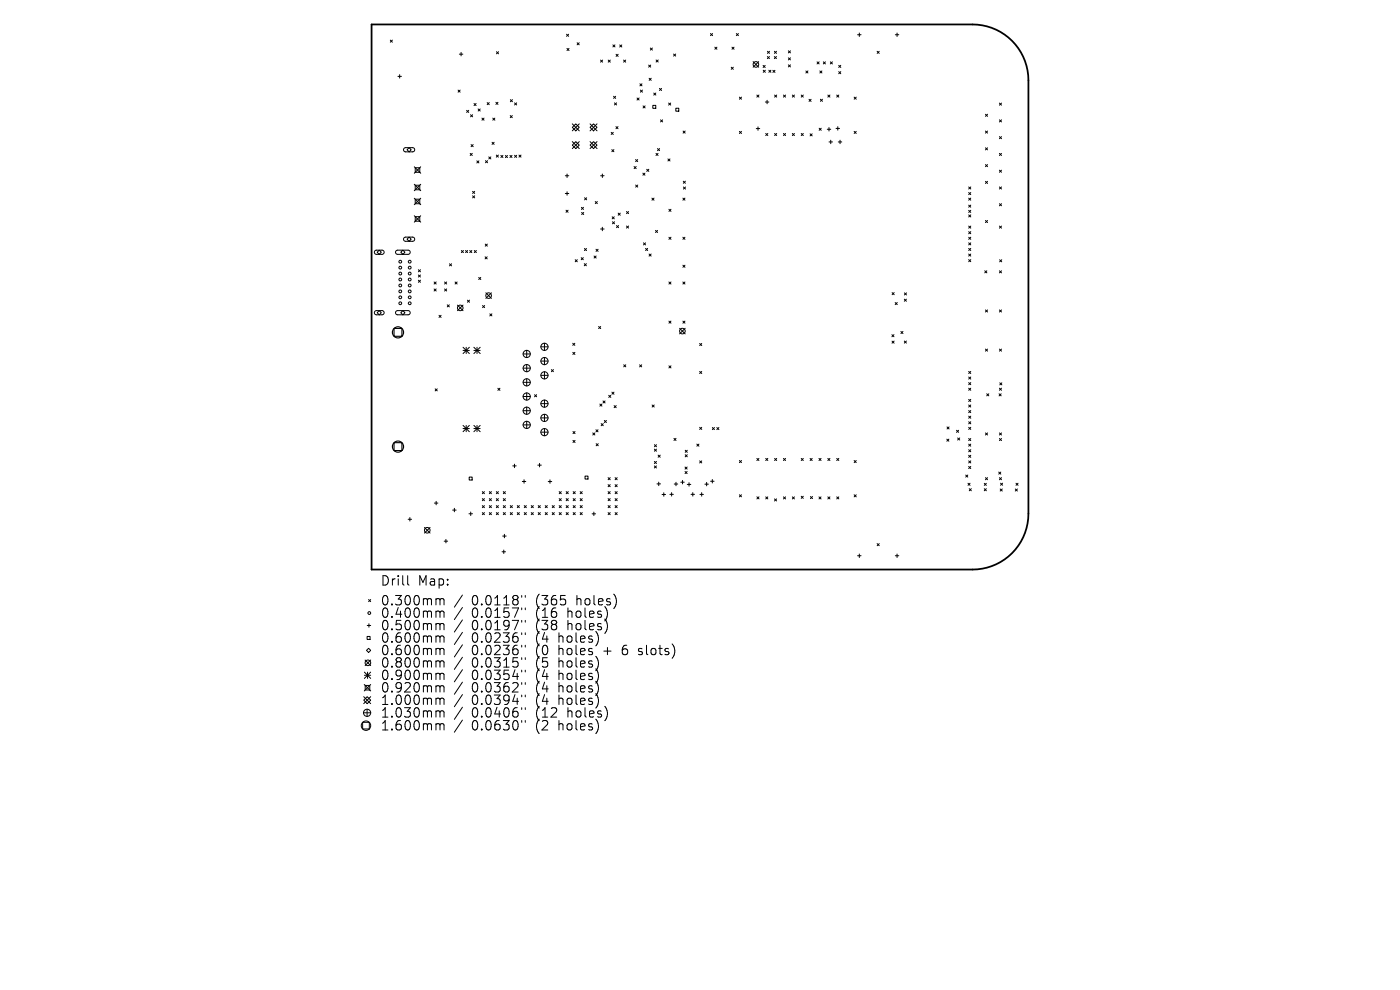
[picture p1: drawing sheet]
<svg xmlns="http://www.w3.org/2000/svg" width="297mm" height="210mm" viewBox="0 0 297 210" stroke-linecap="round" stroke-linejoin="round" font-family="sans-serif">
<defs><g id="words">
<g font-size="2.8">
<text x="80.6" y="124.5">Drill</text>
<text x="88.6" y="124.5">Map:</text>
<text x="80.6" y="128.7">0.300mm</text>
<text x="80.6" y="131.3">0.400mm</text>
<text x="100.1" y="128.7">0.0118&quot;</text>
<text x="100.1" y="131.3">0.0157&quot;</text>
<text x="113.8" y="128.7">(365</text>
<text x="113.8" y="131.3">(16</text>
<text x="120.7" y="131.3">holes)</text>
<text x="122.6" y="128.7">holes)</text>
<text x="80.6" y="134">0.500mm</text>
<text x="80.6" y="136.6">0.600mm</text>
<text x="100.1" y="134">0.0197&quot;</text>
<text x="100.1" y="136.6">0.0236&quot;</text>
<text x="113.8" y="134">(38</text>
<text x="113.8" y="136.6">(4</text>
<text x="118.8" y="136.6">holes)</text>
<text x="120.7" y="134">holes)</text>
<text x="80.6" y="139.3">0.600mm</text>
<text x="80.6" y="141.9">0.800mm</text>
<text x="100.1" y="139.3">0.0236&quot;</text>
<text x="100.1" y="141.9">0.0315&quot;</text>
<text x="113.8" y="139.3">(0</text>
<text x="113.8" y="141.9">(5</text>
<text x="118.8" y="139.3">holes</text>
<text x="118.8" y="141.9">holes)</text>
<text x="128.5" y="139.3">+</text>
<text x="132.7" y="139.3">6</text>
<text x="136.3" y="139.3">slots)</text>
<text x="80.6" y="144.5">0.900mm</text>
<text x="80.6" y="147.2">0.920mm</text>
<text x="80.6" y="149.8">1.000mm</text>
<text x="100.1" y="144.5">0.0354&quot;</text>
<text x="100.1" y="147.2">0.0362&quot;</text>
<text x="100.1" y="149.8">0.0394&quot;</text>
<text x="113.8" y="144.5">(4</text>
<text x="113.8" y="147.2">(4</text>
<text x="113.8" y="149.8">(4</text>
<text x="118.8" y="144.5">holes)</text>
<text x="118.8" y="147.2">holes)</text>
<text x="118.8" y="149.8">holes)</text>
<text x="80.6" y="152.5">1.030mm</text>
<text x="80.6" y="155.2">1.600mm</text>
<text x="100.1" y="152.5">0.0406&quot;</text>
<text x="100.1" y="155.2">0.0630&quot;</text>
<text x="113.8" y="152.5">(12</text>
<text x="113.8" y="155.2">(2</text>
<text x="118.8" y="155.2">holes)</text>
<text x="120.7" y="152.5">holes)</text>
</g>
</g></defs>
<path d="M78.8 5.2h127.5a11.9 11.9 0 0 1 11.9 11.8v92a11.9 11.9 0 0 1-11.9 11.8h-127.5z" fill="none" stroke="#000" stroke-width=".38"/>
<g fill="none" stroke="#000" stroke-width=".21">
<path d="M82.8 8.5l.4 .5M83.2 8.5l-.4 .5M84.4 16.2h.8M84.8 15.8v.8M97.2 19.1l.4 .5M97.4 11.5h.8M97.6 19.1l-.4 .5M97.8 11.1v.8M105.3 11l.5 .4M105.8 11l-.5 .4M120.2 7.3l.4 .4M120.3 10.3l.4 .4"/>
<path d="M120.6 7.3l-.4 .4M120.7 10.3l-.4 .4M122.4 9.1l.5 .4M122.9 9.1l-.5 .4M127.4 12.7l.4 .5M127.8 12.7l-.4 .5M129 12.7l.5 .5M129.5 12.7l-.5 .5M130 9.5l.5 .5M130.5 9.5l-.5 .5M130.7 11.5l.4 .5M131.1 11.5l-.4 .5"/>
<path d="M131.5 9.5l.4 .5M131.9 9.5l-.4 .5M132.3 12.7l.4 .5M132.7 12.7l-.4 .5M135.8 17.8l.4 .4M135.9 19.1l.4 .5M136.2 17.8l-.4 .4M136.3 19.1l-.4 .5M137.6 13.8l.5 .4M137.7 16.6l.5 .4M138 10.2l.4 .4M138.1 13.8l-.5 .4"/>
<path d="M138.2 16.6l-.5 .4M138.4 10.2l-.4 .4M138.7 19.7l.4 .5M139.1 19.7l-.4 .5M139.2 12.7l.4 .5M139.6 12.7l-.4 .5M139.9 18.8l.4 .4M140.3 18.8l-.4 .4M142.9 11.5l.4 .4M143.3 11.5l-.4 .4M150.7 7.1l.5 .5M151.2 7.1l-.5 .5"/>
<path d="M151.7 10l.4 .5M152.1 10l-.4 .5M155.1 14.3l.5 .4M155.3 10l.4 .5M155.6 14.3l-.5 .4M155.7 10l-.4 .5M156.2 7.1l.5 .5M156.7 7.1l-.5 .5M159.8 13.1l1.2 1.2M161 13.1l-1.2 1.2M161.9 13.9l.4 .4M161.9 14.9l.5 .4"/>
<path d="M162.3 13.9l-.4 .4M162.4 14.9l-.5 .4M162.8 12l.4 .4M162.8 10.9l.5 .4M163.1 14.9l.4 .4M163.2 12l-.4 .4M163.3 10.9l-.5 .4M163.5 14.9l-.4 .4M164 14.9l.4 .5M164.3 12l.4 .4M164.3 10.9l.4 .4M164.4 14.9l-.4 .5"/>
<path d="M164.7 12l-.4 .4M164.7 10.9l-.4 .4M167.2 10.8l.5 .4M167.2 12.3l.5 .4M167.2 13.8l.5 .4M167.7 10.8l-.5 .4M167.7 12.3l-.5 .4M167.7 13.8l-.5 .4M171 15l.4 .5M171.4 15l-.4 .5M173.3 13.1l.5 .5M173.8 13.1l-.5 .5"/>
<path d="M173.9 15l.5 .5M174.4 15l-.5 .5M174.7 13.1l.4 .5M175.1 13.1l-.4 .5M176.1 13.1l.5 .5M176.6 13.1l-.5 .5M177.9 13.9l.5 .4M177.9 15.2l.5 .4M178.4 13.9l-.5 .4M178.4 15.2l-.5 .4M181.9 7.4h.8M182.3 7v.7"/>
<path d="M186.1 10.9l.4 .4M186.5 10.9l-.4 .4M189.9 7.4h.8M190.3 7v.7M85.7 31.5l.3-.2h1.6l.3 .2 .1 .3-.4 .4h-1.6l-.4-.3zM86.8 31.3l.4 .5-.4 .4-.5-.4zM87.9 35.4l1.4 1.3M87.9 39.1l1.4 1.4M88.1 35.6h1v.9h-1zM88.1 39.3h1v1h-1zM89.3 35.4l-1.4 1.3M89.3 39.1l-1.4 1.4"/>
<path d="M99 23.4l.4 .5M99.4 23.4l-.4 .5M99.7 32.5l.5 .5M99.8 24.3l.5 .5M99.9 30.7l.5 .4M100.2 32.5l-.5 .5M100.3 24.3l-.5 .5M100.4 30.7l-.5 .4M100.6 22l.4 .4M101 22l-.4 .4M101.2 34.1l.4 .5M101.4 23.1l.5 .5"/>
<path d="M101.6 34.1l-.4 .5M101.9 23.1l-.5 .5M102.2 25.1l.5 .4M102.7 25.1l-.5 .4M103 34.1l.4 .4M103.3 21.8l.5 .4M103.4 34.1l-.4 .4M103.7 33.3l.4 .4M103.8 21.8l-.5 .4M104.1 33.3l-.4 .4M104.4 30.2l.4 .4M104.5 25.1l.5 .4"/>
<path d="M104.8 30.2l-.4 .4M105 25.1l-.5 .4M105.2 21.7l.4 .4M105.3 32.9l.4 .4M105.6 21.7l-.4 .4M105.7 32.9l-.4 .4M106.3 33l.4 .4M106.7 33l-.4 .4M107.2 33l.5 .4M107.7 33l-.5 .4M108.2 33l.4 .4M108.2 24.5l.5 .5"/>
<path d="M108.3 21.1l.4 .5M108.6 33l-.4 .4M108.7 24.5l-.5 .5M108.7 21.1l-.4 .5M109.2 21.8l.4 .5M109.2 32.9l.4 .5M109.6 21.8l-.4 .5M109.6 32.9l-.4 .5M110.1 32.9l.4 .4M110.5 32.9l-.4 .4M119.9 37.3h.8M120.3 36.9v.8"/>
<path d="M121.4 30.8l.8-.8 .7 .8-.7 .7zM121.4 26.3l1.5 1.5M121.4 30l1.5 1.5M122.2 26.3l.7 .7-.7 .8-.8-.8zM122.9 26.3l-1.5 1.5M122.9 30l-1.5 1.5M125.2 30.8l.7-.8 .8 .8-.8 .7zM125.2 26.3l1.5 1.5M125.2 30l1.5 1.5M125.9 26.3l.8 .7-.8 .8-.7-.8zM126.7 26.3l-1.5 1.5M126.7 30l-1.5 1.5"/>
<path d="M127.4 37.3h.8M127.8 36.9v.8M129.7 28.1l.4 .4M129.8 31.7l.4 .5M130.1 28.1l-.4 .4M130.2 20.4l.4 .5M130.2 31.7l-.4 .5M130.4 21.8l.4 .5M130.6 20.4l-.4 .5M130.7 26.9l.4 .4M130.8 21.8l-.4 .5M131.1 26.9l-.4 .4"/>
<path d="M134.5 35.3l.5 .5M134.8 33.8l.5 .5M134.8 39.3l.5 .4M135 35.3l-.5 .5M135.1 20.8l.5 .4M135.3 33.8l-.5 .5M135.3 39.3l-.5 .4M135.6 20.8l-.5 .4M136.4 36.7l.4 .5M136.4 22.5l.5 .4M136.8 36.7l-.4 .5M136.9 22.5l-.5 .4"/>
<path d="M137.2 35.9l.4 .5M137.6 35.9l-.4 .5M138.5 22.4h.6v.6h-.6zM139.2 32.5l.4 .5M139.5 31.5l.4 .5M139.6 32.5l-.4 .5M139.9 31.5l-.4 .5M140.1 25.4l.5 .5M140.6 25.4l-.5 .5M141.7 33.7l.4 .5M141.8 21.9l.5 .4M142.1 33.7l-.4 .5"/>
<path d="M142.3 21.9l-.5 .4M143.4 23h.6v.6h-.6zM144.9 27.8l.5 .4M145 38.4l.4 .5M145 39.7l.4 .4M145.4 27.8l-.5 .4M145.4 38.4l-.4 .5M145.4 39.7l-.4 .4M156.9 20.6l.4 .5M156.9 27.9l.4 .4M157.3 20.6l-.4 .5M157.3 27.9l-.4 .4"/>
<path d="M160.4 27.3h.8M160.6 20.2l.4 .4M160.8 26.9v.7M161 20.2l-.4 .4M162.4 21.6h.7M162.4 28.3l.5 .5M162.7 21.3v.7M162.9 28.3l-.5 .5M164.3 20.2l.5 .4M164.3 28.3l.5 .5M164.8 20.2l-.5 .4M164.8 28.3l-.5 .5"/>
<path d="M166.2 20.2l.5 .4M166.2 28.3l.5 .5M166.7 20.2l-.5 .4M166.7 28.3l-.5 .5M168.1 20.2l.4 .4M168.1 28.3l.4 .5M168.5 20.2l-.4 .4M168.5 28.3l-.4 .5M170 28.3l.4 .5M170 20.2l.4 .4M170.4 20.2l-.4 .4M170.4 28.3l-.4 .5"/>
<path d="M171.6 21.1l.5 .4M171.9 28.4l.4 .4M172.1 21.1l-.5 .4M172.3 28.4l-.4 .4M173.8 27.2l.4 .4M174 21.1l.5 .4M174.2 27.2l-.4 .4M174.5 21.1l-.5 .4M175.5 27.4h.7M175.6 20.2l.5 .4M175.9 27.1v.7M175.9 30.1h.7"/>
<path d="M176.1 20.2l-.5 .4M176.2 29.7v.8M177.4 27.2h.7M177.5 20.2l.4 .4M177.7 26.9v.7M177.8 30.1h.8M177.9 20.2l-.4 .4M178.2 29.7v.8M181.2 20.6l.4 .5M181.2 27.9l.4 .4M181.6 20.6l-.4 .5M181.6 27.9l-.4 .4"/>
<path d="M205.5 39.7l.4 .4M205.9 39.7l-.4 .4M209.1 24.2l.4 .5M209.1 27.8l.4 .4M209.1 31.4l.4 .4M209.1 34.9l.4 .5M209.1 38.5l.4 .4M209.5 38.5l-.4 .4M209.5 24.2l-.4 .5M209.5 27.8l-.4 .4M209.5 31.4l-.4 .4M209.5 34.9l-.4 .5"/>
<path d="M212 21.9l.5 .4M212 25.4l.5 .5M212 29l.5 .4M212 32.5l.5 .5M212 36.1l.5 .4M212 39.7l.5 .4M212.5 21.9l-.5 .4M212.5 25.4l-.5 .5M212.5 29l-.5 .4M212.5 32.5l-.5 .5M212.5 36.1l-.5 .4M212.5 39.7l-.5 .4"/>
<path d="M79.5 53.2l.3-.1h1.3l.3 .2 .1 .3-.4 .3h-1.3l-.4-.3zM80 53.5l.5-.4 .4 .4-.4 .5zM84 53.2l.3-.1h2.3l.3 .1 .1 .3-.3 .4-2.4 .1-.4-.3zM85 53.5l.5-.4 .4 .4-.4 .5zM85.7 50.4l.3-.1h1.6l.3 .2 .1 .3-.4 .4h-1.6l-.4-.3zM86.8 50.3l.4 .4-.4 .5-.5-.5zM87.9 42.1l1.4 1.3M87.9 45.8l1.4 1.3M88.1 42.3h1v.9h-1zM88.1 46h1v.9h-1zM88.8 57.2l.4 .5M88.8 58.3l.4 .5"/>
<path d="M88.8 59.4l.4 .5M89.2 57.2l-.4 .5M89.2 58.3l-.4 .5M89.2 59.4l-.4 .5M89.3 45.8l-1.4 1.3M89.3 42.1l-1.4 1.3M92.1 59.8l.4 .5M92.5 59.8l-.4 .5M94.3 59.8l.5 .5M94.8 59.8l-.5 .5M95.4 56l.4 .4M95.8 56l-.4 .4"/>
<path d="M96.5 59.8l.5 .5M97 59.8l-.5 .5M97.9 53.1l.4 .5M98.3 53.1l-.4 .5M98.8 53.1l.4 .5M99.2 53.1l-.4 .5M99.7 53.1l.4 .5M100.1 53.1l-.4 .5M100.3 40.6l.4 .4M100.3 41.5l.4 .5M100.6 53.1l.5 .5M100.7 40.6l-.4 .4"/>
<path d="M100.7 41.5l-.4 .5M101.1 53.1l-.5 .5M101.6 58.9l.4 .4M102 58.9l-.4 .4M102.9 54.5l.5 .4M102.9 51.8l.5 .4M103.4 54.5l-.5 .4M103.4 51.8l-.5 .4M119.9 41h.8M120.1 44.6l.4 .4M120.3 40.7v.7M120.5 44.6l-.4 .4"/>
<path d="M122 55.1l.5 .4M122.5 55.1l-.5 .4M123.3 54.7l.4 .4M123.3 44l.5 .4M123.4 45.1l.4 .4M123.7 54.7l-.4 .4M123.8 44l-.5 .4M123.8 45.1l-.4 .4M124 55.9l.4 .5M124 52.7l.4 .5M124 42l.5 .4M124.4 55.9l-.4 .5"/>
<path d="M124.4 52.7l-.4 .5M124.5 42l-.5 .4M126 54.3l.5 .4M126.3 42.8l.4 .4M126.4 52.9l.5 .4M126.5 54.3l-.5 .4M126.7 42.8l-.4 .4M126.9 52.9l-.5 .4M127.4 48.6h.8M127.8 48.2v.7M129.9 46l.4 .4M129.9 47l.5 .5"/>
<path d="M130.3 46l-.4 .4M130.4 47l-.5 .5M130.8 47.9l.4 .4M131.1 45.2l.5 .5M131.2 47.9l-.4 .4M131.6 45.2l-.5 .5M132.9 44.9l.5 .4M132.9 47.9l.5 .5M133.4 44.9l-.5 .4M133.4 47.9l-.5 .5M136.5 51.5l.5 .5M137 51.5l-.5 .5"/>
<path d="M137 52.7l.4 .4M137.4 52.7l-.4 .4M137.7 53.9l.4 .4M138.1 53.9l-.4 .4M138.3 42l.4 .5M138.7 42l-.4 .5M139.1 48.9l.4 .4M139.5 48.9l-.4 .4M141.9 59.8l.4 .5M141.9 44.4l.4 .4M141.9 50.3l.4 .5M142.3 44.4l-.4 .4"/>
<path d="M142.3 50.3l-.4 .5M142.3 59.8l-.4 .5M144.9 59.8l.4 .5M144.9 42l.4 .5M144.9 50.3l.4 .5M144.9 56.3l.4 .4M145.3 42l-.4 .5M145.3 50.3l-.4 .5M145.3 56.3l-.4 .4M145.3 59.8l-.4 .5M205.5 40.8l.4 .5M205.5 42l.4 .5"/>
<path d="M205.5 43.5l.4 .5M205.5 44.6l.4 .5M205.5 45.6l.4 .4M205.5 48l.4 .4M205.5 49.1l.4 .5M205.5 50.3l.4 .5M205.5 51.5l.4 .5M205.5 52.7l.4 .4M205.5 53.9l.4 .4M205.5 55.1l.4 .4M205.9 40.8l-.4 .5M205.9 42l-.4 .5"/>
<path d="M205.9 43.5l-.4 .5M205.9 44.6l-.4 .5M205.9 45.6l-.4 .4M205.9 48l-.4 .4M205.9 49.1l-.4 .5M205.9 50.3l-.4 .5M205.9 51.5l-.4 .5M205.9 52.7l-.4 .4M205.9 53.9l-.4 .4M205.9 55.1l-.4 .4M208.9 57.4l.5 .5M209.1 46.8l.4 .4"/>
<path d="M209.4 57.4l-.5 .5M209.5 46.8l-.4 .4M212 43.2l.5 .5M212 48l.5 .4M212 57.4l.5 .5M212.1 55.1l.4 .4M212.5 43.2l-.5 .5M212.5 48l-.5 .4M212.5 57.4l-.5 .5M212.5 55.1l-.4 .4M79.5 66l.3-.1h1.3l.3 .2 .1 .3-.4 .4h-1.3l-.4-.3zM80.5 65.9l.4 .4-.4 .5-.5-.5z"/>
<path d="M84 66l.3-.1h2.3l.3 .1 .1 .4-.3 .4h-2.4l-.4-.3zM85.5 65.9l.4 .4-.4 .5-.5-.5zM92.1 61.3l.4 .4M92.5 61.3l-.4 .4M93.1 66.9l.5 .4M93.6 66.9l-.5 .4M94.3 61.3l.5 .4M94.8 61.3l-.5 .4M94.9 64.7l.4 .4M95.3 64.7l-.4 .4M97 64.7l1.2 1.2M98.2 64.7l-1.2 1.2"/>
<path d="M98.2 73.7l1.4 1.3M98.2 74.3h1.4M98.9 73.7v1.3M99.2 63.7l.4 .4M99.6 73.7l-1.4 1.3M99.6 63.7l-.4 .4M100.5 74.3h1.4M100.5 73.7l1.4 1.3M101.2 73.7v1.3M101.9 73.7l-1.4 1.3M102.4 64.8l.4 .5M102.8 64.8l-.4 .5"/>
<path d="M103.1 62.1l1.2 1.2M103.9 66.6l.5 .4M104.3 62.1l-1.2 1.2M104.4 66.6l-.5 .4M111 75.1h1.5M111 78.1h1.5M111.7 74.3v1.5M111.7 77.3v1.6M114.7 73.6h1.6M114.7 76.6h1.6M114.7 79.6h1.6M115.5 72.8v1.5"/>
<path d="M115.5 75.8v1.6M115.5 78.9v1.5M117 78.4l.4 .4M117.4 78.4l-.4 .4M121.5 72.8l.5 .5M121.5 74.7l.5 .5M122 72.8l-.5 .5M122 74.7l-.5 .5M127 69.3l.4 .4M127.4 69.3l-.4 .4M132.3 77.4l.5 .4M132.8 77.4l-.5 .4"/>
<path d="M135.7 77.4l.4 .4M136.1 77.4l-.4 .4M141.9 68.1l.4 .5M141.9 77.6l.4 .4M142.3 68.1l-.4 .5M142.3 77.6l-.4 .4M144.2 69.6l1.2 1.2M144.9 68.1l.4 .5M145.3 68.1l-.4 .5M145.4 69.6l-1.2 1.2M148.4 72.9l.5 .4M148.4 78.8l.5 .4"/>
<path d="M148.9 72.9l-.5 .4M148.9 78.8l-.5 .4M189.2 71l.5 .4M189.2 72.4l.5 .4M189.3 62.1l.4 .4M189.7 71l-.5 .4M189.7 72.4l-.5 .4M189.7 62.1l-.4 .4M189.9 64.2l.4 .4M190.3 64.2l-.4 .4M191.1 70.3l.5 .5M191.6 70.3l-.5 .5"/>
<path d="M191.8 63.5l.5 .4M191.8 72.3l.5 .5M191.9 62.1l.4 .5M192.3 63.5l-.5 .4M192.3 72.3l-.5 .5M192.3 62.1l-.4 .5M205.5 78.8l.4 .4M205.5 80l.4 .4M205.9 78.8l-.4 .4M205.9 80l-.4 .4M209.1 65.7l.4 .5M209.1 74l.4 .5"/>
<path d="M209.5 65.7l-.4 .5M209.5 74l-.4 .5M212 65.7l.5 .5M212 74l.5 .5M212.5 65.7l-.5 .5M212.5 74l-.5 .5M92.3 82.5l.5 .4M92.8 82.5l-.5 .4M98.2 90.2l1.4 1.4M98.2 90.9h1.4M98.9 90.2v1.4M99.6 90.2l-1.4 1.4"/>
<path d="M100.5 90.9h1.4M100.5 90.2l1.4 1.4M101.2 90.2v1.4M101.9 90.2l-1.4 1.4M105.6 82.4l.5 .4M106.1 82.4l-.5 .4M108.8 98.8h.7M109.1 98.5v.7M111 81.1h1.5M111 84.1h1.5M111 87.1h1.5M111 90.1h1.5"/>
<path d="M111.7 80.3v1.6M111.7 83.3v1.6M111.7 86.4v1.5M111.7 89.4v1.5M113.4 83.7l.4 .5M113.8 83.7l-.4 .5M114.1 98.7h.7M114.5 98.3v.7M114.7 85.6h1.6M114.7 88.6h1.6M114.7 91.7h1.6M115.5 84.9v1.5"/>
<path d="M115.5 87.9v1.5M115.5 90.9v1.5M121.6 91.5l.4 .5M121.6 93.4l.4 .5M122 91.5l-.4 .5M122 93.4l-.4 .5M125.8 91.8l.4 .5M126.2 91.8l-.4 .5M126.4 91.2l.5 .4M126.5 94.1l.4 .5M126.9 91.2l-.5 .4M126.9 94.1l-.4 .5"/>
<path d="M127.3 85.7l.4 .5M127.5 89.9l.5 .4M127.7 85.7l-.4 .5M127.9 85l.5 .5M128 89.9l-.5 .4M128.2 89.2l.5 .4M128.4 85l-.5 .5M128.7 89.2l-.5 .4M129.1 83.9l.5 .4M129.6 83.9l-.5 .4M129.8 83.2l.5 .4M130.3 83.2l-.5 .4"/>
<path d="M130.3 86l.4 .5M130.7 86l-.4 .5M138.3 85.9l.5 .5M138.8 85.9l-.5 .5M138.8 97.9l.5 .4M138.8 98.8l.5 .5M138.8 94.3l.5 .5M138.8 95.3l.5 .4M139.3 97.9l-.5 .4M139.3 98.8l-.5 .5M139.3 94.3l-.5 .5M139.3 95.3l-.5 .4"/>
<path d="M139.6 96.5l.5 .5M140.1 96.5l-.5 .5M143 93l.4 .4M143.4 93l-.4 .4M145.3 99.1l.5 .4M145.4 95.5l.4 .5M145.4 96.5l.4 .4M145.8 99.1l-.5 .4M145.8 95.5l-.4 .5M145.8 96.5l-.4 .4M147.8 94.2l.5 .5M148.3 94.2l-.5 .5"/>
<path d="M148.4 90.6l.5 .5M148.4 97.8l.5 .4M148.9 90.6l-.5 .5M148.9 97.8l-.5 .4M151.1 90.7l.5 .4M151.6 90.7l-.5 .4M152.1 90.7l.4 .4M152.5 90.7l-.4 .4M156.9 97.7l.4 .4M157.3 97.7l-.4 .4M160.6 97.2l.4 .5M161 97.2l-.4 .5"/>
<path d="M162.4 97.2l.5 .5M162.9 97.2l-.5 .5M164.3 97.2l.5 .5M164.8 97.2l-.5 .5M166.2 97.2l.5 .5M166.7 97.2l-.5 .5M170 97.2l.4 .5M170.4 97.2l-.4 .5M171.9 97.2l.4 .5M172.3 97.2l-.4 .5M173.7 97.2l.5 .5M174.2 97.2l-.5 .5"/>
<path d="M175.6 97.2l.5 .5M176.1 97.2l-.5 .5M177.5 97.2l.4 .5M177.9 97.2l-.4 .5M181.2 97.7l.4 .4M181.6 97.7l-.4 .4M200.9 93.2l.4 .4M200.9 90.6l.4 .4M201.3 93.2l-.4 .4M201.3 90.6l-.4 .4M202.9 91.3l.5 .4M203.2 92.9l.4 .4"/>
<path d="M203.4 91.3l-.5 .4M203.6 92.9l-.4 .4M205.5 90.6l.4 .5M205.5 81.2l.4 .4M205.5 82.3l.4 .5M205.5 84.7l.4 .5M205.5 85.9l.4 .5M205.5 87.1l.4 .4M205.5 88.3l.4 .4M205.5 89.5l.4 .4M205.5 93l.4 .5M205.5 94.2l.4 .5"/>
<path d="M205.5 95.4l.4 .4M205.5 96.6l.4 .4M205.5 97.8l.4 .4M205.5 99l.4 .4M205.9 81.2l-.4 .4M205.9 82.3l-.4 .5M205.9 84.7l-.4 .5M205.9 85.9l-.4 .5M205.9 87.1l-.4 .4M205.9 88.3l-.4 .4M205.9 89.5l-.4 .4M205.9 90.6l-.4 .5"/>
<path d="M205.9 93l-.4 .5M205.9 94.2l-.4 .5M205.9 95.4l-.4 .4M205.9 96.6l-.4 .4M205.9 97.8l-.4 .4M205.9 99l-.4 .4M209.1 91.8l.4 .5M209.3 83.5l.5 .5M209.5 91.8l-.4 .5M209.8 83.5l-.5 .5M211.9 83.5l.5 .5M212 91.8l.5 .5"/>
<path d="M212 82.3l.5 .5M212 93l.5 .5M212.1 81.2l.4 .5M212.4 83.5l-.5 .5M212.5 82.3l-.5 .5M212.5 91.8l-.5 .5M212.5 93l-.5 .5M212.5 81.2l-.4 .5M86.6 110.2h.7M87 109.8v.7M90 111.9l1.2 1.2M91.2 111.9l-1.2 1.2"/>
<path d="M92.2 106.7h.7M92.5 106.3v.8M94.2 114.8h.8M94.6 114.4v.8M96 108.2h.8M96.4 107.8v.8M99.5 109h.7M99.5 101.2h.7v.6h-.7zM99.9 108.6v.8M102.3 104.3l.5 .4M102.3 105.8l.5 .4M102.3 107.3l.5 .4"/>
<path d="M102.3 108.7l.5 .5M102.8 104.3l-.5 .4M102.8 105.8l-.5 .4M102.8 107.3l-.5 .4M102.8 108.7l-.5 .5M103.8 105.8l.5 .4M103.8 107.3l.5 .4M103.8 108.7l.5 .5M103.8 104.3l.5 .4M104.3 104.3l-.5 .4M104.3 105.8l-.5 .4M104.3 107.3l-.5 .4"/>
<path d="M104.3 108.7l-.5 .5M105.3 107.3l.4 .4M105.3 108.7l.4 .5M105.3 105.8l.4 .4M105.3 104.3l.4 .4M105.7 104.3l-.4 .4M105.7 105.8l-.4 .4M105.7 107.3l-.4 .4M105.7 108.7l-.4 .5M106.5 117.1h.7M106.6 113.7h.8M106.8 108.7l.4 .5"/>
<path d="M106.8 107.3l.4 .4M106.8 105.8l.4 .4M106.8 104.3l.4 .4M106.9 116.7v.7M107 113.3v.8M107.2 104.3l-.4 .4M107.2 105.8l-.4 .4M107.2 107.3l-.4 .4M107.2 108.7l-.4 .5M108.3 108.7l.4 .5M108.3 107.3l.4 .4M108.7 107.3l-.4 .4"/>
<path d="M108.7 108.7l-.4 .5M109.7 108.7l.5 .5M109.7 107.3l.5 .4M110.2 107.3l-.5 .4M110.2 108.7l-.5 .5M110.8 102.1h.7M111.2 101.8v.7M111.2 108.7l.5 .5M111.2 107.3l.5 .4M111.7 107.3l-.5 .4M111.7 108.7l-.5 .5M112.7 108.7l.4 .5"/>
<path d="M112.7 107.3l.4 .4M113.1 107.3l-.4 .4M113.1 108.7l-.4 .5M114.2 107.3l.4 .4M114.2 108.7l.4 .5M114.6 107.3l-.4 .4M114.6 108.7l-.4 .5M115.7 108.7l.4 .5M115.7 107.3l.4 .4M116.1 107.3l-.4 .4M116.1 108.7l-.4 .5M116.3 102.2h.7"/>
<path d="M116.7 101.8v.7M117.1 107.3l.5 .4M117.1 108.7l.5 .5M117.6 107.3l-.5 .4M117.6 108.7l-.5 .5M118.6 108.7l.5 .5M118.6 104.3l.5 .4M118.6 105.8l.5 .4M118.6 107.3l.5 .4M119.1 104.3l-.5 .4M119.1 105.8l-.5 .4M119.1 107.3l-.5 .4"/>
<path d="M119.1 108.7l-.5 .5M120.1 105.8l.5 .4M120.1 107.3l.5 .4M120.1 108.7l.5 .5M120.1 104.3l.5 .4M120.6 104.3l-.5 .4M120.6 105.8l-.5 .4M120.6 107.3l-.5 .4M120.6 108.7l-.5 .5M121.6 107.3l.4 .4M121.6 108.7l.4 .5M121.6 105.8l.4 .4"/>
<path d="M121.6 104.3l.4 .4M122 104.3l-.4 .4M122 105.8l-.4 .4M122 107.3l-.4 .4M122 108.7l-.4 .5M123.1 108.7l.4 .5M123.1 107.3l.4 .4M123.1 104.3l.4 .4M123.1 105.8l.4 .4M123.5 104.3l-.4 .4M123.5 105.8l-.4 .4M123.5 107.3l-.4 .4"/>
<path d="M123.5 108.7l-.4 .5M124.1 101h.6v.6h-.6zM125.6 109h.8M126 108.6v.8M129 101.3l.5 .5M129 102.8l.5 .4M129 104.3l.5 .4M129 105.8l.5 .4M129 107.3l.5 .4M129 108.7l.5 .5M129.5 101.3l-.5 .5M129.5 102.8l-.5 .4"/>
<path d="M129.5 104.3l-.5 .4M129.5 105.8l-.5 .4M129.5 107.3l-.5 .4M129.5 108.7l-.5 .5M130.5 102.8l.4 .4M130.5 104.3l.4 .4M130.5 105.8l.4 .4M130.5 107.3l.4 .4M130.5 108.7l.4 .5M130.5 101.3l.4 .5M130.9 101.3l-.4 .5M130.9 102.8l-.4 .4"/>
<path d="M130.9 104.3l-.4 .4M130.9 105.8l-.4 .4M130.9 107.3l-.4 .4M130.9 108.7l-.4 .5M139.4 102.6h.7M139.7 102.3v.7M140.5 104.9h.7M140.8 104.5v.8M142.1 104.9h.8M142.5 104.5v.7M143 102.7h.8M143.4 102.3v.7"/>
<path d="M144.4 102.3h.8M144.8 101.9v.8M145.3 100l.5 .5M145.8 100l-.5 .5M145.8 102.8h.7M146.2 102.4v.7M146.6 104.9h.7M147 104.5v.7M148.5 104.9h.7M148.9 104.5v.8M149.5 102.7h.8M149.9 102.3v.8"/>
<path d="M150.7 102.1h.8M151.1 101.7v.8M156.9 105l.4 .4M157.3 105l-.4 .4M160.6 105.4l.4 .4M161 105.4l-.4 .4M162.4 105.4l.5 .4M162.9 105.4l-.5 .4M164.3 105.8l.4 .5M164.7 105.8l-.4 .5M166.2 105.4l.5 .4M166.7 105.4l-.5 .4"/>
<path d="M168.1 105.4l.4 .4M168.5 105.4l-.4 .4M170 105.3l.4 .4M170.4 105.3l-.4 .4M171.9 105.3l.5 .5M172.4 105.3l-.5 .5M173.7 105.4l.5 .4M174.2 105.4l-.5 .4M175.6 105.4l.5 .4M176.1 105.4l-.5 .4M177.5 105.4l.4 .4M177.9 105.4l-.4 .4"/>
<path d="M181.2 105l.4 .4M181.6 105l-.4 .4M181.9 117.9h.8M182.3 117.5v.8M186.1 115.3l.4 .5M186.5 115.3l-.4 .5M189.9 117.9h.8M190.3 117.5v.8M204.9 100.8l.4 .4M205.3 100.8l-.4 .4M205.4 102.5l.4 .5M205.6 103.7l.5 .4"/>
<path d="M205.8 102.5l-.4 .5M206.1 103.7l-.5 .4M208.8 102.5l.5 .5M208.8 103.7l.5 .4M209.1 101.3l.4 .5M209.3 102.5l-.5 .5M209.3 103.7l-.5 .4M209.5 101.3l-.4 .5M211.9 100.1l.4 .5M212 101.3l.5 .5M212.2 103.7l.4 .5M212.3 102.5l.4 .4"/>
<path d="M212.3 100.1l-.4 .5M212.5 101.3l-.5 .5M212.6 103.7l-.4 .5M212.7 102.5l-.4 .4M215.4 103.7l.4 .5M215.5 102.5l.5 .5M215.8 103.7l-.4 .5M216 102.5l-.5 .5M77.9 135h.6v.6h-.6zM77.9 132.7h.7M78.2 137.5l.4 .5-.4 .4-.4-.4zM78.2 127.2l.4 .4"/>
<path d="M78.3 132.3v.8M78.6 127.2l-.4 .4M86.5 122.1v1.7l.3 .3M92.8 127h.3l.2 .3M92.8 129.6l.4 .1 .1 .2M92.8 132.3l.4 .1 .1 .2M92.8 134.9h.3l.2 .3M92.8 137.5h.3l.2 .3M93.3 127.3l.3-.3 .5 .1 .1 1.2M93.3 127.3v1M93.3 129.9v1.1M93.3 132.6v1"/>
<path d="M93.3 135.2v1M93.3 137.8v1.1M93.3 129.9l.3-.3 .5 .1 .1 1.3M93.3 132.6l.3-.3 .5 .1 .1 1.2M93.3 135.2l.3-.3 .5 .1 .1 1.2M93.3 137.8l.3-.3 .5 .1 .1 1.3M98.1 126.2l-1.7 2.6M98.1 128.9l-1.7 2.5M98.1 131.5l-1.7 2.6M98.1 134.1l-1.7 2.6M98.1 136.8l-1.7 2.6M98.1 139.4l-1.7 2.6"/>
<path d="M110.7 126.3v.4M110.7 129v.3M110.7 131.6v.4M110.7 134.2v.4M110.7 136.9v.4M110.7 139.5v.4M111.4 126.3v.4M111.4 129v.3M111.4 131.6v.4M111.4 134.2v.4M111.4 136.9v.4M111.4 139.5v.4"/>
<path d="M135.4 138.8l.2 .1M135.5 137.6v.5M76.9 153.2h1.4v1.4h-1.4zM77.1 151.2h1.5M77.2 148.5l.7-.7 .7 .7-.7 .8zM77.2 147.8l1.4 1.5M77.3 145.2l1.3 1.4M77.3 142.6l1.3 1.3M77.3 143.2h1.3M77.5 140l1.1 1.2M77.5 145.4h.9v1h-.9zM77.9 150.4v1.6"/>
<path d="M78 142.6v1.3M78.6 140l-1.1 1.2M78.6 142.6l-1.3 1.3M78.6 145.2l-1.3 1.4M78.6 147.8l-1.4 1.5M92.8 140.2l.4 .1 .1 .2M92.8 142.8h.3l.2 .3M92.8 145.5l.4 .1 .1 .2M92.8 148.1l.4 .1 .1 .2M92.8 150.8l.4 .1 .1 .2M92.8 153.5l.4 .1 .1 .2M93.3 140.5v1"/>
<path d="M93.3 143.1v1.1M93.3 145.8v1M93.3 148.4v1M93.3 151.1v1M93.3 153.8v1M93.3 140.5l.3-.3 .5 .1 .1 1.2M93.3 143.1l.3-.3 .5 .1 .1 1.3M93.3 145.8l.3-.3 .5 .1 .1 1.2M93.3 148.4l.3-.3 .5 .1 .1 1.2M93.3 151.1l.3-.3 .5 .1 .1 1.2M93.3 153.8l.3-.3 .5 .1 .1 1.2M98.1 142.1l-1.7 2.5"/>
<path d="M98.1 144.7l-1.7 2.6M98.1 147.3l-1.7 2.6M98.1 150l-1.7 2.6M98.1 152.8l-1.7 2.5M110.7 142.2v.3M110.7 144.8v.4M110.7 147.4v.4M110.7 150.1v.4M110.7 152.8v.4M111.4 142.2v.3M111.4 144.8v.4M111.4 147.4v.4"/>
<path d="M111.4 150.1v.4M111.4 152.8v.4"/>
<circle cx="160.4" cy="13.7" r=".59"/>
<circle cx="84.9" cy="59.3" r=".3"/>
<circle cx="84.9" cy="56.8" r=".3"/>
<circle cx="84.9" cy="58" r=".3"/>
<circle cx="84.9" cy="55.5" r=".3"/>
<circle cx="86.9" cy="59.3" r=".3"/>
<circle cx="86.9" cy="56.8" r=".3"/>
<circle cx="86.9" cy="58" r=".3"/>
<circle cx="86.9" cy="55.5" r=".3"/>
<circle cx="84.9" cy="63.1" r=".3"/>
<circle cx="84.9" cy="64.3" r=".3"/>
<circle cx="84.9" cy="60.6" r=".3"/>
<circle cx="84.9" cy="61.8" r=".3"/>
<circle cx="86.9" cy="64.3" r=".3"/>
<circle cx="86.9" cy="63.1" r=".3"/>
<circle cx="86.9" cy="60.6" r=".3"/>
<circle cx="86.9" cy="61.8" r=".3"/>
<circle cx="97.6" cy="65.3" r=".59"/>
<circle cx="103.7" cy="62.7" r=".59"/>
<circle cx="111.7" cy="75.1" r=".76"/>
<circle cx="111.7" cy="78.1" r=".76"/>
<circle cx="115.5" cy="76.6" r=".76"/>
<circle cx="115.5" cy="79.6" r=".76"/>
<circle cx="115.5" cy="73.6" r=".76"/>
<circle cx="144.8" cy="70.2" r=".59"/>
<circle cx="111.7" cy="90.1" r=".76"/>
<circle cx="111.7" cy="84.1" r=".76"/>
<circle cx="111.7" cy="81.1" r=".76"/>
<circle cx="111.7" cy="87.1" r=".76"/>
<circle cx="115.5" cy="85.6" r=".76"/>
<circle cx="115.5" cy="91.7" r=".76"/>
<circle cx="115.5" cy="88.6" r=".76"/>
<circle cx="90.6" cy="112.5" r=".59"/>
<circle cx="78.3" cy="130" r=".3"/>
<circle cx="77.6" cy="153.9" r="1"/>
<circle cx="77.9" cy="151.2" r=".76"/>
<circle cx="78" cy="140.6" r=".59"/>
</g>
<g fill="none" stroke="#000" stroke-width=".24">
<path d="M83.6 69.7h1.7v1.6h-1.7zM83.6 93.9h1.7v1.7h-1.7z"/>
<circle cx="84.4" cy="70.5" r="1.19"/>
<circle cx="84.4" cy="94.7" r="1.19"/>
</g>
<use href="#words"/>
</svg>
